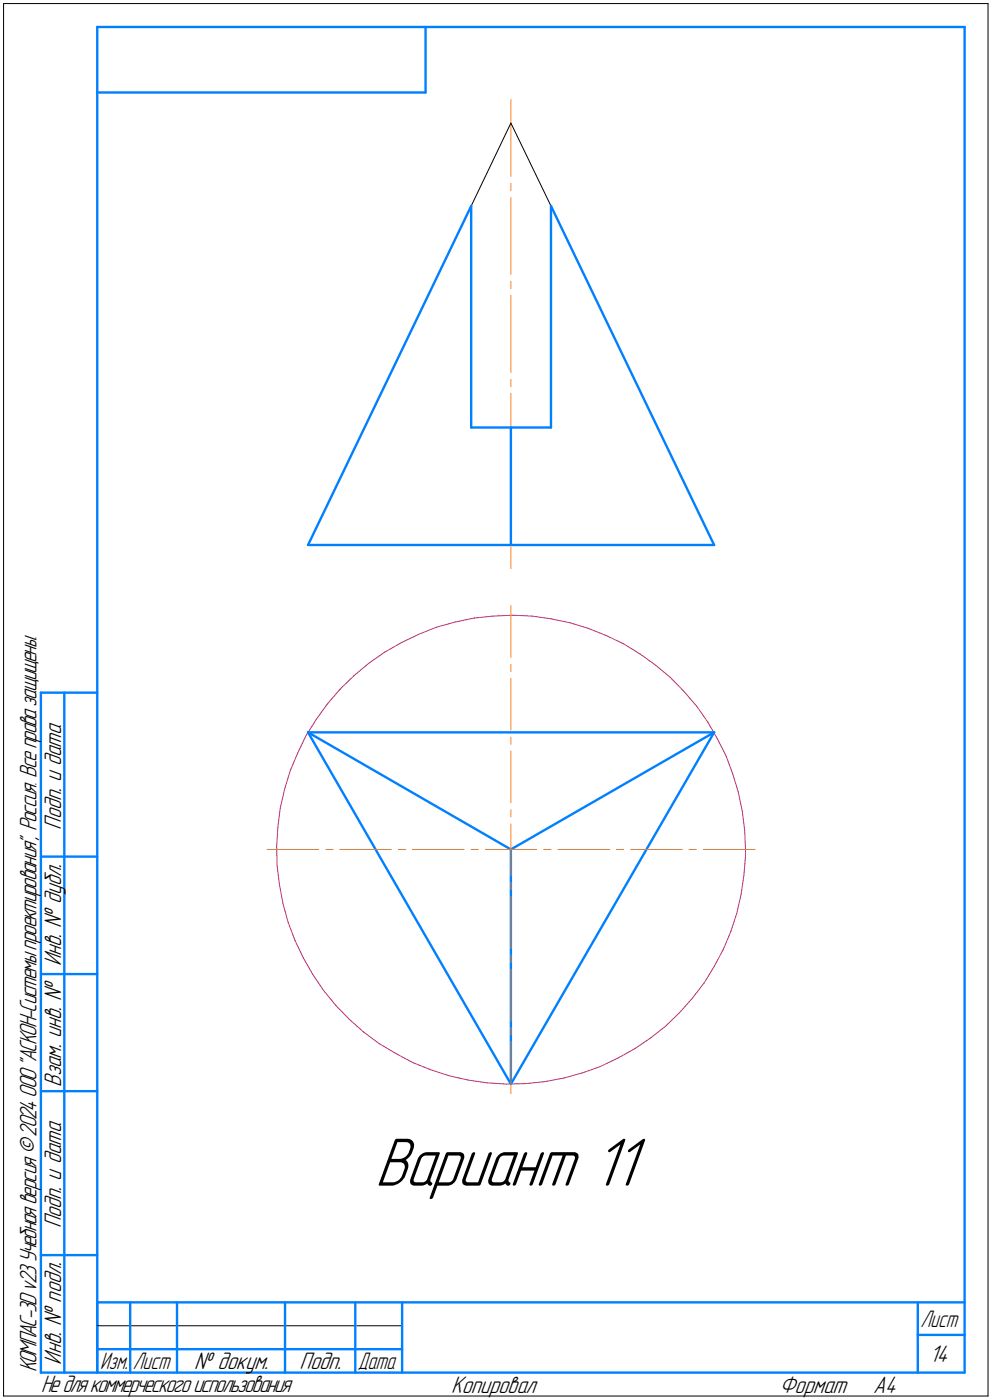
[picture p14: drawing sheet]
<svg xmlns="http://www.w3.org/2000/svg" width="212mm" height="299mm" viewBox="0 0 212 299" stroke-linecap="round" stroke-linejoin="round" font-family="sans-serif">
<defs><g id="words">
<text font-size="15.6" x="80" y="252.9">Вариант 11</text>
<g font-size="5.4">
<text x="13" y="177" transform="rotate(-90 13 177)">Подп. и дата</text>
<text x="13" y="206.1" transform="rotate(-90 13 206.1)">Инв. № дубл.</text>
<text x="13" y="231.8" transform="rotate(-90 13 231.8)">Взам. инв. №</text>
<text x="13" y="262" transform="rotate(-90 13 262)">Подп. и дата</text>
<text x="7.7" y="292.8" transform="rotate(-90 7.7 292.8)">КОМПАС-3Dv23Учебнаяверсия©2024ООО&quot;АСКОН-Системыпроектирования&quot;, Россия. Всеправазащищены.</text>
<text x="13" y="291.1" transform="rotate(-90 13 291.1)">Инв. № подл.</text>
<text x="41.4" y="292">№ докум.</text>
<text x="63.9" y="292">Подп.</text>
<text x="198.3" y="290.5">14</text>
<text x="8.8" y="297">Недлякоммерческогоиспользования</text>
<text x="96.3" y="297">Копировал</text>
<text x="166.2" y="297">Формат</text>
<text x="186.3" y="297">A4</text>
</g>
<g font-size="5.3">
<text x="196.4" y="283">Лист</text>
<text x="21.4" y="292">Изм.</text>
<text x="28.4" y="292">Лист</text>
<text x="76.4" y="292">Дата</text>
</g>
</g></defs>
<g fill="none" stroke="#0080ff" stroke-width=".51">
<path d="M20.7 5.8v287zM20.7 5.8h185zM20.7 19.7h70.1zM90.8 5.8v13.9zM205.7 5.8v287zM100.5 43.9l-34.8 72.3zM100.5 43.9v47.3zM117.5 43.9l34.8 72.3zM117.5 43.9v47.3zM100.5 91.2h17zM109 91.2v25zM65.7 116.2h86.6z"/>
<path d="M8.7 147.7v145.1zM8.7 147.7h12zM13.7 147.7v145.1zM65.7 156.2h86.6zM65.7 156.2l43.3 75zM65.7 156.2l43.3 25zM152.3 156.2l-43.3 75zM8.7 182.7h12zM109 181.2l43.3-25zM109 181.2v50zM8.7 207.8h12zM8.7 232.7h12z"/>
<path d="M8.7 267.7h12zM20.7 277.8h185zM20.7 277.8v15zM27.8 277.8v15zM37.8 277.8v15zM60.8 277.8v15zM75.8 277.8v15zM85.8 277.8v15zM195.7 277.8v15zM8.7 292.8h12zM20.7 292.8h185zM20.7 287.8h7.1z"/>
<path d="M27.8 287.8h10zM37.8 287.8h23zM60.8 287.8h15zM75.8 287.8h10zM195.7 284.7h10z"/>
</g>
<g fill="none" stroke="#ff8000" stroke-width=".21">
<path d="M109 39.1v1.5zM109 21.3v16.3zM109 42.2v16.3zM109 63v16.4zM109 60v1.6zM109 83.9v16.4zM109 80.9v1.6zM109 104.8v16.4zM109 101.9v1.4zM109 129.2v11zM109 141.7v1.6zM109 144.7v11z"/>
<path d="M109 157.2v1.5zM109 160.2v11zM109 172.7v1.5zM109 175.8v5.4zM57 181.2h11zM69.5 181.2h1.5zM72.5 181.2h11zM85 181.2h1.5zM88 181.2h11zM100.5 181.2h1.5zM103.5 181.2h5.5zM109 191.3v11z"/>
<path d="M109 188.2v1.5zM109 181.2v5.5zM109 181.2h5.5zM116 181.2h1.5zM119 181.2h11zM131.5 181.2h1.5zM134.5 181.2h11zM147 181.2h1.5zM150 181.2h11zM109 219.2v1.5zM109 206.8v11zM109 203.7v1.5z"/>
<path d="M109 222.2v11.1z"/>
</g>
<g fill="none" stroke="#c52b79" stroke-width=".21">
<path d="M82 139.1l3.6-2zM85.6 137.1l3.7-1.8zM89.3 135.3l3.8-1.5zM93.1 133.8l4-1.1zM97.1 132.7l4.1-.9zM101.2 131.8l4-.4zM105.2 131.4l4.2-.2zM109.4 131.2l4.1 .2zM113.5 131.4l4 .6zM117.5 132l4.1 .8zM121.6 132.8l3.9 1.2zM125.5 134l3.8 1.6z"/>
<path d="M129.3 135.6l3.7 1.7zM133 137.3l3.6 2.2zM136.6 139.5l3.3 2.4zM65.3 156.9l-1.8 3.7zM67.5 153.4l-2.2 3.5zM69.8 150.1l-2.3 3.3zM72.6 147l2.9-2.9zM72.6 147l-2.8 3.1zM75.5 144.1l3.2-2.6zM78.7 141.5l3.3-2.4zM139.9 141.9l3.1 2.6zM143 144.5l2.9 3z"/>
<path d="M145.9 147.5l2.7 3.1zM148.6 150.6l2.4 3.4zM151 154l2 3.6zM153 157.6l1.9 3.6zM59.3 176.4l-.3 4.1zM59.8 172.4l-.5 4zM60.7 168.3l-.9 4.1zM61.9 164.4l-1.2 3.9zM63.5 160.6l-1.6 3.8zM154.9 161.2l1.4 3.9zM156.3 165.1l1.2 3.9zM157.5 169l.8 4.1z"/>
<path d="M158.3 173.1l.5 4zM158.8 177.1l.2 4.1zM59 180.5l.1 4.2zM59.1 184.7l.5 4zM59.6 188.7l.8 4.1zM60.4 192.8l1.1 4zM61.5 196.8l1.4 3.8zM155.9 198.7l-1.6 3.8zM157.1 194.8l-1.2 3.9zM158.1 190.8l-1 4zM158.7 186.7l-.6 4.1zM159 182.6l-.3 4.1z"/>
<path d="M159 181.2v1.4zM62.9 200.6l1.8 3.7zM64.7 204.3l2 3.6zM66.7 207.9l2.3 3.3zM69 211.2l2.6 3.3zM71.6 214.5l2.9 2.9zM74.5 217.4l3.1 2.7zM142 218.9l2.9-2.9zM147.7 212.9l-2.8 3.1zM150.2 209.6l-2.5 3.3zM152.3 206.2l-2.1 3.4zM154.3 202.5l-2 3.7z"/>
<path d="M77.6 220.1l3.3 2.5zM80.9 222.6l3.5 2.1zM84.4 224.7l3.7 2zM88.1 226.7l3.8 1.5zM91.9 228.2l3.9 1.2zM95.8 229.4l4 1zM99.8 230.4l4.1 .6zM103.9 231l4 .2zM107.9 231.2l4.2-.1zM112.1 231.1l4.1-.4zM116.2 230.7l4-.7zM120.2 230l4-1.1z"/>
<path d="M124.2 228.9l3.8-1.4zM128 227.5l3.7-1.8zM131.7 225.7l3.7-2zM135.4 223.7l3.4-2.3zM138.8 221.4l3.2-2.5z"/>
</g>
<path d="M.8 .8v297zM.8 .8h209.9zM210.7 .8v297zM109 26.2l-8.5 17.7zM109 26.2l8.5 17.7zM.8 297.8h209.9zM20.7 282.8h65.1z" fill="none" stroke="#000" stroke-width=".21"/>
<path d="M79.9 241.7h58.4zM79.9 241.8h58.4zM79.9 241.9h58.4zM79.9 242h58.4zM79.9 242.1h58.4zM79.9 242.1h58.4zM79.9 242.2h58.4zM79.9 242.3h58.4zM79.9 242.4h58.4zM79.9 242.5h58.4zM79.9 242.6h58.4zM79.9 242.7h58.4zM79.9 242.7h58.4zM79.9 242.8h58.4zM79.9 242.9h58.4zM79.9 243h58.4zM79.9 243.1h58.4zM79.9 243.2h58.4zM79.9 243.2h58.4zM79.9 243.3h58.4zM79.9 243.4h58.4zM79.9 243.5h58.4zM79.9 243.6h58.4zM79.9 243.7h58.4zM79.9 243.8h58.4zM79.9 243.8h58.4zM79.9 243.9h58.4zM79.9 244h58.4zM79.9 244.1h58.4zM79.9 244.2h58.4zM79.9 244.3h58.4zM79.9 244.3h58.4zM79.9 244.4h58.4zM79.9 244.5h58.4zM79.9 244.6h58.4zM79.9 244.7h58.4zM79.9 244.8h58.4zM79.9 244.9h58.4zM79.9 244.9h58.4zM79.9 245h58.4zM79.9 245.1h58.4zM79.9 245.2h58.4zM79.9 245.3h58.4zM79.9 245.4h58.4zM79.9 245.4h58.4zM79.9 245.5h58.4zM79.9 245.6h58.4zM79.9 245.7h58.4zM79.9 245.8h58.4zM79.9 245.9h58.4zM79.9 246h58.4zM79.9 246h58.4zM79.9 246.1h58.4zM79.9 246.2h58.4zM79.9 246.3h58.4zM79.9 246.4h58.4zM79.9 246.5h58.4zM79.9 246.5h58.4zM79.9 246.6h58.4zM79.9 246.7h58.4zM79.9 246.8h58.4zM79.9 246.9h58.4zM79.9 247h58.4zM79.9 247.1h58.4zM79.9 247.1h58.4zM79.9 247.2h58.4zM79.9 247.3h58.4zM79.9 247.4h58.4zM79.9 247.5h58.4zM79.9 247.6h58.4zM79.9 247.6h58.4zM79.9 247.7h58.4zM79.9 247.8h58.4zM79.9 247.9h58.4zM79.9 248h58.4zM79.9 248.1h58.4zM79.9 248.2h58.4zM79.9 248.2h58.4zM79.9 248.3h58.4zM79.9 248.4h58.4zM79.9 248.5h58.4zM79.9 248.6h58.4zM79.9 248.7h58.4zM79.9 248.8h58.4zM79.9 248.8h58.4zM79.9 248.9h58.4zM79.9 249h58.4zM79.9 249.1h58.4zM79.9 249.2h58.4zM79.9 249.3h58.4zM79.9 249.3h58.4zM79.9 249.4h58.4zM79.9 249.5h58.4zM79.9 249.6h58.4zM79.9 249.7h58.4zM79.9 249.8h58.4zM79.9 249.9h58.4zM79.9 249.9h58.4zM79.9 250h58.4zM79.9 250.1h58.4zM79.9 250.2h58.4zM79.9 250.3h58.4zM79.9 250.4h58.4zM79.9 250.4h58.4zM79.9 250.5h58.4zM79.9 250.6h58.4zM79.9 250.7h58.4zM79.9 250.8h58.4zM79.9 250.9h58.4zM79.9 251h58.4zM79.9 251h58.4zM79.9 251.1h58.4zM79.9 251.2h58.4zM79.9 251.3h58.4zM79.9 251.4h58.4zM79.9 251.5h58.4zM79.9 251.5h58.4zM79.9 251.6h58.4zM79.9 251.7h58.4zM79.9 251.8h58.4zM79.9 251.9h58.4zM79.9 252h58.4zM79.9 252.1h58.4zM79.9 252.1h58.4zM79.9 252.2h58.4zM79.9 252.3h58.4zM79.9 252.4h58.4zM79.9 252.5h58.4zM79.9 252.6h58.4zM79.9 252.6h58.4zM79.9 252.7h58.4zM79.9 252.8h58.4zM79.9 252.9h58.4zM79.9 253h58.4zM79.9 253.1h58.4zM79.9 253.2h58.4zM79.9 253.2h58.4zM79.9 253.3h58.4zM79.9 253.4h58.4zM79.9 253.5h58.4zM79.9 253.6h58.4zM79.9 253.7h58.4zM79.9 253.7h58.4zM79.9 253.8h58.4zM79.9 253.9h58.4zM79.9 254h58.4zM79.9 254.1h58.4zM79.9 254.2h58.4zM79.9 254.3h58.4zM79.9 254.3h58.4zM79.9 254.4h58.4zM79.9 254.5h58.4zM79.9 254.6h58.4zM79.9 254.7h58.4zM79.9 254.8h58.4zM79.9 254.8h58.4zM79.9 254.9h58.4zM79.9 255h58.4zM79.9 255.1h58.4zM79.9 255.2h58.4zM79.9 255.3h58.4zM79.9 255.4h58.4zM79.9 255.4h58.4zM79.9 255.5h58.4zM79.9 255.6h58.4zM79.9 255.7h58.4zM79.9 255.8h58.4zM79.9 255.9h58.4z" fill="#fff" stroke="#fff" stroke-width=".21"/>
<use href="#words"/>
</svg>
